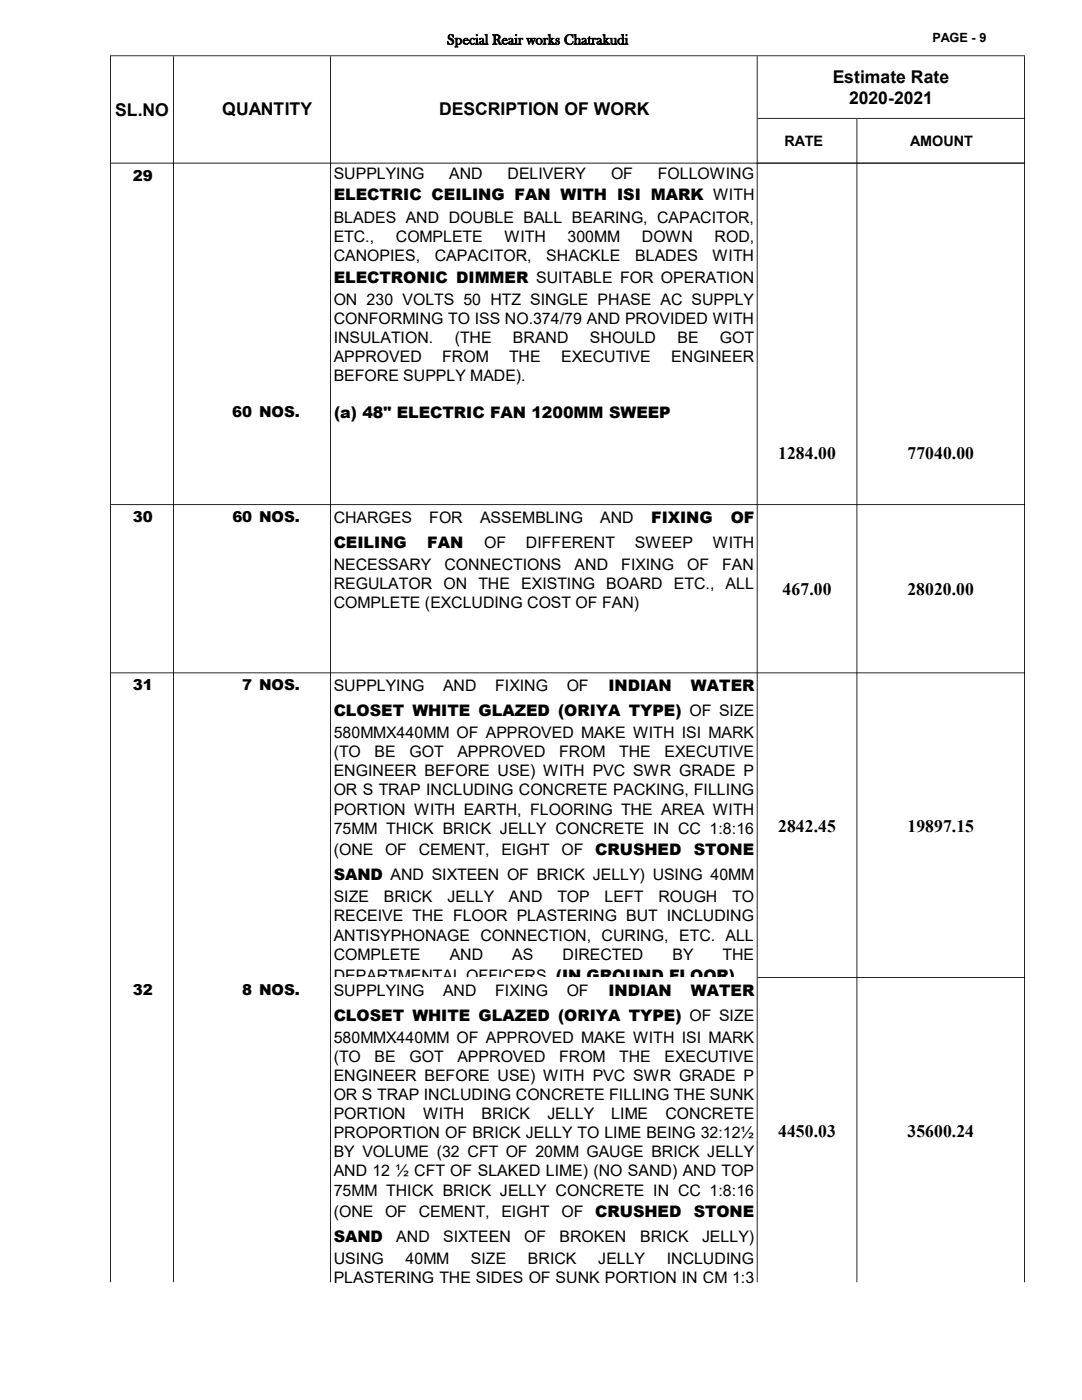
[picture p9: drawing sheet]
<svg xmlns="http://www.w3.org/2000/svg" width="216mm" height="279mm" viewBox="0 0 216 279" stroke-linecap="round" stroke-linejoin="round" font-family="sans-serif">
<defs><g id="words">
<g font-size="3.5">
<text x="166.2" y="16.5">Estimate Rate</text>
<text x="23" y="23.1">SL.NO</text>
<text x="44.3" y="22.9">QUANTITY</text>
<text x="87.6" y="22.9">DESCRIPTION OF WORK</text>
<text x="169.4" y="20.7">2020-2021</text>
<text x="155.3" y="91.6">1284.00</text>
<text x="181.1" y="91.6">77040.00</text>
<text x="156.2" y="118.8">467.00</text>
<text x="181.1" y="118.8">28020.00</text>
<text x="155.3" y="166">2842.45</text>
<text x="181.1" y="166">19897.15</text>
<text x="155.3" y="226.8">4450.03</text>
<text x="181.1" y="226.8">35600.24</text>
</g>
<g font-size="3.2">
<text x="66.6" y="35.7">SUPPLYING</text>
<text x="89.6" y="35.7">AND</text>
<text x="101.3" y="35.7">DELIVERY</text>
<text x="121.9" y="35.7">OF</text>
<text x="131.3" y="35.7">FOLLOWING</text>
<text x="66.6" y="40">ELECTRIC CEILING FAN WITH ISI MARK WITH</text>
<text x="66.6" y="44.4">BLADES AND DOUBLE BALL BEARING, CAPACITOR,</text>
<text x="66.6" y="48.3">ETC.,</text>
<text x="66.6" y="52.1">CANOPIES,</text>
<text x="79" y="48.3">COMPLETE</text>
<text x="86.7" y="52.1">CAPACITOR,</text>
<text x="100.7" y="48.3">WITH</text>
<text x="109" y="52.1">SHACKLE</text>
<text x="113.2" y="48.3">300MM</text>
<text x="126.8" y="52.1">BLADES</text>
<text x="128.1" y="48.3">DOWN</text>
<text x="142.2" y="52.1">WITH</text>
<text x="142.6" y="48.3">ROD,</text>
<text x="66.6" y="56.4">ELECTRONIC DIMMER SUITABLE FOR OPERATION</text>
<text x="66.6" y="60.8">ON 230 VOLTS 50 HTZ SINGLE PHASE AC SUPPLY</text>
<text x="66.6" y="64.6">CONFORMING TO ISS NO.374/79 AND PROVIDED WITH</text>
<text x="66.6" y="68.5">INSULATION.</text>
<text x="90.7" y="68.5">(THE</text>
<text x="102.4" y="68.5">BRAND</text>
<text x="117.7" y="68.5">SHOULD</text>
<text x="135.2" y="68.5">BE</text>
<text x="143.7" y="68.5">GOT</text>
<text x="66.6" y="72.3">APPROVED</text>
<text x="66.6" y="76.1">BEFORE SUPPLY MADE).</text>
<text x="88.2" y="72.3">FROM</text>
<text x="101.6" y="72.3">THE</text>
<text x="112" y="72.3">EXECUTIVE</text>
<text x="133.9" y="72.3">ENGINEER</text>
<text x="66.7" y="83.5">(a) 48&quot; ELECTRIC FAN 1200MM SWEEP</text>
<text x="66.6" y="104.4">CHARGES</text>
<text x="85.6" y="104.4">FOR</text>
<text x="95.8" y="104.4">ASSEMBLING</text>
<text x="119.8" y="104.4">AND</text>
<text x="129.9" y="104.4">FIXING</text>
<text x="145.8" y="104.4">OF</text>
<text x="66.6" y="109.3">CEILING</text>
<text x="66.6" y="113.7">NECESSARY</text>
<text x="85.3" y="109.3">FAN</text>
<text x="88.7" y="113.7">CONNECTIONS</text>
<text x="96.6" y="109.3">OF</text>
<text x="104.9" y="109.3">DIFFERENT</text>
<text x="114.7" y="113.7">AND</text>
<text x="124" y="113.7">FIXING</text>
<text x="126.7" y="109.3">SWEEP</text>
<text x="137.1" y="113.7">OF</text>
<text x="142.2" y="109.3">WITH</text>
<text x="144.1" y="113.7">FAN</text>
<text x="66.6" y="117.6">REGULATOR</text>
<text x="88.5" y="117.6">ON</text>
<text x="95.5" y="117.6">THE</text>
<text x="104" y="117.6">EXISTING</text>
<text x="121" y="117.6">BOARD ETC.,</text>
<text x="144.8" y="117.6">ALL</text>
<text x="66.6" y="121.4">COMPLETE (EXCLUDING COST OF FAN)</text>
<text x="66.6" y="137.9">SUPPLYING</text>
<text x="88.4" y="137.9">AND</text>
<text x="98.8" y="137.9">FIXING</text>
<text x="113.1" y="137.9">OF</text>
<text x="121.4" y="137.9">INDIAN</text>
<text x="137.9" y="137.9">WATER</text>
<text x="66.6" y="142.9">CLOSET WHITE GLAZED (ORIYA TYPE) OF SIZE</text>
<text x="66.6" y="147.3">580MMX440MM OF APPROVED MAKE WITH ISI MARK</text>
<text x="66.6" y="151.1">(TO</text>
<text x="66.6" y="154.9">ENGINEER BEFORE USE) WITH PVC SWR GRADE P</text>
<text x="74.7" y="151.1">BE</text>
<text x="81.7" y="151.1">GOT</text>
<text x="91.3" y="151.1">APPROVED</text>
<text x="111.6" y="151.1">FROM</text>
<text x="123.6" y="151.1">THE</text>
<text x="132.6" y="151.1">EXECUTIVE</text>
<text x="66.6" y="158.8">OR S TRAP INCLUDING CONCRETE PACKING, FILLING</text>
<text x="66.6" y="162.6">PORTION WITH EARTH, FLOORING THE AREA WITH</text>
<text x="66.6" y="166.4">75MM THICK BRICK JELLY CONCRETE IN CC 1:8:16</text>
<text x="66.6" y="170.7">(ONE</text>
<text x="76.8" y="170.7">OF</text>
<text x="83.6" y="170.7">CEMENT,</text>
<text x="100.1" y="170.7">EIGHT</text>
<text x="112" y="170.7">OF</text>
<text x="118.8" y="170.7">CRUSHED</text>
<text x="138.4" y="170.7">STONE</text>
<text x="66.6" y="175.6">SAND AND SIXTEEN OF BRICK JELLY) USING 40MM</text>
<text x="66.6" y="180.1">SIZE</text>
<text x="66.6" y="183.9">RECEIVE THE FLOOR PLASTERING BUT INCLUDING</text>
<text x="76.6" y="180.1">BRICK</text>
<text x="89.3" y="180.1">JELLY</text>
<text x="101.6" y="180.1">AND</text>
<text x="111.2" y="180.1">TOP</text>
<text x="120.6" y="180.1">LEFT</text>
<text x="131.4" y="180.1">ROUGH</text>
<text x="146.1" y="180.1">TO</text>
<text x="66.6" y="187.7">ANTISYPHONAGE CONNECTION, CURING, ETC. ALL</text>
<text x="66.6" y="191.5">COMPLETE</text>
<text x="89.7" y="191.5">AND</text>
<text x="102.2" y="191.5">AS</text>
<text x="112.3" y="191.5">DIRECTED</text>
<text x="134.2" y="191.5">BY</text>
<text x="144.2" y="191.5">THE</text>
<text x="66.6" y="195.8">DEPARTMENTAL OFFICERS. (IN GROUND FLOOR)</text>
<text x="66.6" y="198.7">SUPPLYING</text>
<text x="66.6" y="203.7">CLOSET WHITE GLAZED (ORIYA TYPE) OF SIZE</text>
<text x="88.4" y="198.7">AND</text>
<text x="98.8" y="198.7">FIXING</text>
<text x="113.1" y="198.7">OF</text>
<text x="121.4" y="198.7">INDIAN</text>
<text x="137.9" y="198.7">WATER</text>
<text x="66.6" y="208.1">580MMX440MM OF APPROVED MAKE WITH ISI MARK</text>
<text x="66.6" y="211.9">(TO</text>
<text x="66.6" y="215.7">ENGINEER BEFORE USE) WITH PVC SWR GRADE P</text>
<text x="74.7" y="211.9">BE</text>
<text x="81.7" y="211.9">GOT</text>
<text x="91.3" y="211.9">APPROVED</text>
<text x="111.6" y="211.9">FROM</text>
<text x="123.6" y="211.9">THE</text>
<text x="132.6" y="211.9">EXECUTIVE</text>
<text x="66.6" y="219.5">OR S TRAP INCLUDING CONCRETE FILLING THE SUNK</text>
<text x="66.6" y="223.4">PORTION</text>
<text x="66.6" y="227.2">PROPORTION OF BRICK JELLY TO LIME BEING 32:12½</text>
<text x="84.4" y="223.4">WITH</text>
<text x="96.1" y="223.4">BRICK</text>
<text x="109.2" y="223.4">JELLY</text>
<text x="122" y="223.4">LIME</text>
<text x="132.8" y="223.4">CONCRETE</text>
<text x="66.6" y="231">BY VOLUME (32 CFT OF 20MM GAUGE BRICK JELLY</text>
<text x="66.6" y="234.8">AND 12 ½ CFT OF SLAKED LIME) (NO SAND) AND TOP</text>
<text x="66.6" y="238.6">75MM THICK BRICK JELLY CONCRETE IN CC 1:8:16</text>
<text x="66.6" y="242.9">(ONE</text>
<text x="76.8" y="242.9">OF</text>
<text x="83.6" y="242.9">CEMENT,</text>
<text x="100.1" y="242.9">EIGHT</text>
<text x="112" y="242.9">OF</text>
<text x="118.8" y="242.9">CRUSHED</text>
<text x="138.4" y="242.9">STONE</text>
<text x="66.6" y="247.9">SAND</text>
<text x="79.1" y="247.9">AND</text>
<text x="88.4" y="247.9">SIXTEEN</text>
<text x="104.6" y="247.9">OF</text>
<text x="111.6" y="247.9">BROKEN</text>
<text x="127.7" y="247.9">BRICK</text>
<text x="140.1" y="247.9">JELLY)</text>
<text x="66.6" y="252.3">USING</text>
<text x="66.6" y="256.1">PLASTERING THE SIDES OF SUNK PORTION IN CM 1:3</text>
<text x="80.9" y="252.3">40MM</text>
<text x="94" y="252.3">SIZE</text>
<text x="105.3" y="252.3">BRICK</text>
<text x="119.4" y="252.3">JELLY</text>
<text x="133" y="252.3">INCLUDING</text>
</g>
<g font-size="3">
<text x="26.5" y="36">29</text>
<text x="46.4" y="83.3">60 NOS.</text>
<text x="26.5" y="104.2">30</text>
<text x="46.4" y="104.2">60 NOS.</text>
<text x="26.5" y="137.8">31</text>
<text x="48.3" y="137.8">7 NOS.</text>
<text x="26.5" y="198.5">32</text>
<text x="48.3" y="198.5">8 NOS.</text>
</g>
<g font-size="2.9">
<text x="89.2" y="8.8">Special Reair works Chatrakudi</text>
<text x="156.5" y="29.1">RATE</text>
<text x="181.6" y="29.1">AMOUNT</text>
</g>
<text font-size="2.5" x="186.1" y="8.4">PAGE - 9</text>
</g></defs>
<g fill="#000">
<path d="M22 11h.1v21.6h-.1zM34.5 11.2h.2v21.4h-.2zM65.9 11.2h.1v21.4h-.1zM151 11.2h.2v21.4h-.2zM204.3 11.2h.2v21.4h-.2zM170.9 23.7h.2v8.9h-.2z" fill-rule="evenodd"/>
<path d="M22.1 11h182.4v.2h-182.4zM151.2 23.5h53.3v.2h-53.3zM22.1 32.5h182.4v.1h-182.4z" fill-rule="evenodd"/>
<path d="M22 32.6h.1v223.3h-.1zM34.5 32.6h.2v223.3h-.2zM65.9 32.6h.1v223.3h-.1zM151 32.5h.2v223.4h-.2zM170.9 32.6h.2v223.3h-.2zM204.3 32.6h.2v223.3h-.2z" fill-rule="evenodd"/>
<path d="M151.2 32.5h53.3v.1h-53.3zM22.1 100.6h182.4v.2h-182.4zM22.1 134.2h182.4v.2h-182.4zM151.2 195h53.3v.2h-53.3z" fill-rule="evenodd"/>
</g>
<use href="#words"/>
</svg>
